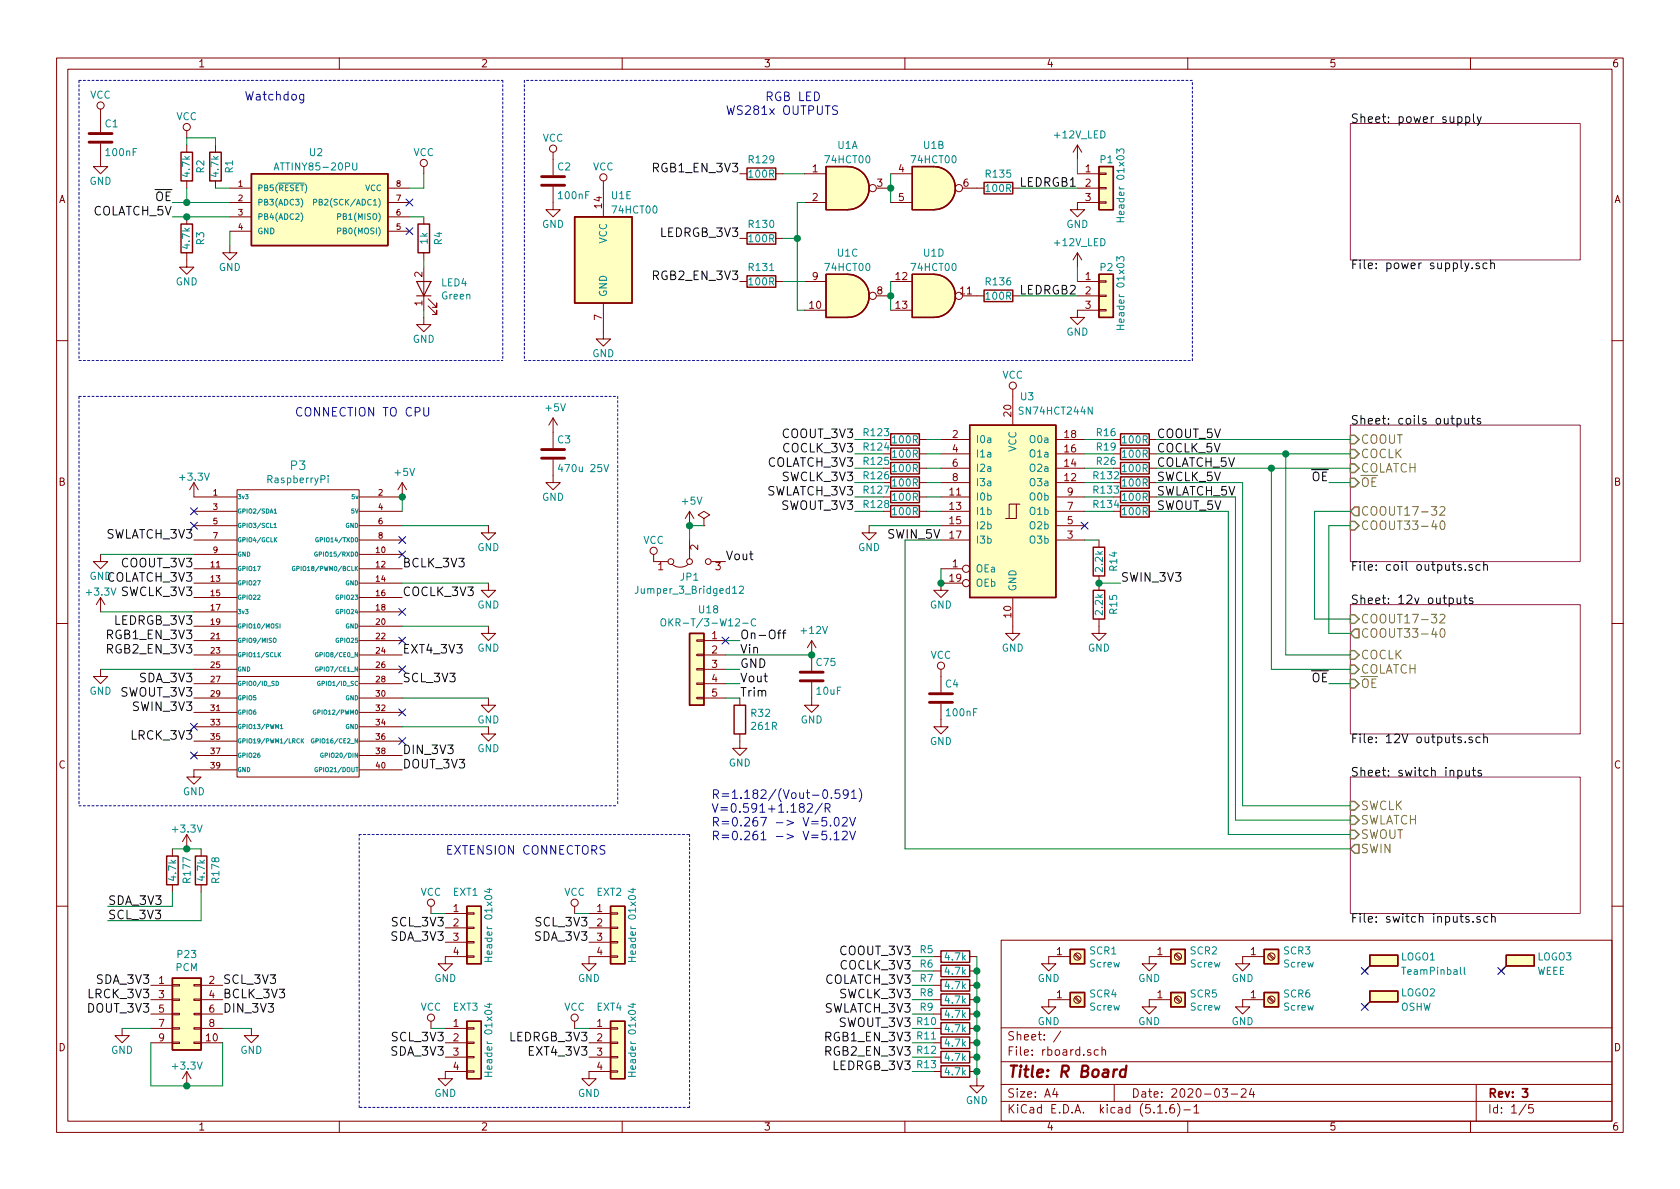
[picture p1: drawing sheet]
<svg xmlns="http://www.w3.org/2000/svg" width="297mm" height="210mm" viewBox="0 0 297 210" stroke-linecap="round" stroke-linejoin="round" font-family="sans-serif">
<defs><g id="words">
<text font-size="2.8" fill="#840000" x="178" y="190.5">Title: R Board</text>
<g font-size="2.1" fill="#0000c2">
<text x="43.2" y="17.8">Watchdog</text>
<text x="131.8" y="17.9">RGB LED</text>
<text x="128.3" y="20.3">WS281x OUTPUTS</text>
<text x="52.1" y="73.7">CONNECTION TO CPU</text>
<text x="125.7" y="141.3">R=1.182/(Vout-0.591)</text>
<text x="125.7" y="143.7">V=0.591+1.182/R</text>
<text x="125.7" y="146.1">R=0.267 -&gt; V=5.02V</text>
<text x="125.7" y="148.6">R=0.261 -&gt; V=5.12V</text>
<text x="78.7" y="151.1">EXTENSION CONNECTORS</text>
</g>
<g font-size="2.1">
<text x="238.8" y="21.7">Sheet: power supply</text>
<text x="27.4" y="35.6">OE</text>
<text x="115.8" y="30.5">RGB1_EN_3V3</text>
<text x="180.4" y="33">LEDRGB1</text>
<text x="16.3" y="38.1">COLATCH_5V</text>
<text x="116.9" y="41.9">LEDRGB_3V3</text>
<text x="238.8" y="47.6">File: power supply.sch</text>
<text x="115.8" y="49.5">RGB2_EN_3V3</text>
<text x="180.4" y="52.1">LEDRGB2</text>
<text x="138.5" y="77.5">COOUT_3V3</text>
<text x="204.5" y="77.5">COOUT_5V</text>
<text x="238.8" y="75.1">Sheet: coils outputs</text>
<text x="135.8" y="82.5">COLATCH_3V3</text>
<text x="138.6" y="80">COCLK_3V3</text>
<text x="204.5" y="82.5">COLATCH_5V</text>
<text x="204.5" y="80">COCLK_5V</text>
<text x="135.6" y="87.6">SWLATCH_3V3</text>
<text x="138.4" y="85.1">SWCLK_3V3</text>
<text x="204.5" y="87.6">SWLATCH_5V</text>
<text x="204.5" y="85.1">SWCLK_5V</text>
<text x="231.9" y="85.1">OE</text>
<text x="18.7" y="95.2">SWLATCH_3V3</text>
<text x="138.3" y="90.2">SWOUT_3V3</text>
<text x="157" y="95.2">SWIN_5V</text>
<text x="204.5" y="90.2">SWOUT_5V</text>
<text x="21.7" y="100.3">COOUT_3V3</text>
<text x="71.1" y="100.3">BCLK_3V3</text>
<text x="128.3" y="99.1">Vout</text>
<text x="238.8" y="100.9">File: coil outputs.sch</text>
<text x="18.9" y="102.9">COLATCH_3V3</text>
<text x="21.6" y="105.4">SWCLK_3V3</text>
<text x="71.1" y="105.4">COCLK_3V3</text>
<text x="198.1" y="102.9">SWIN_3V3</text>
<text x="238.8" y="106.8">Sheet: 12v outputs</text>
<text x="19.3" y="113">RGB1_EN_3V3</text>
<text x="20.4" y="110.5">LEDRGB_3V3</text>
<text x="130.8" y="113">On-Off</text>
<text x="19.3" y="115.6">RGB2_EN_3V3</text>
<text x="71.1" y="115.6">EXT4_3V3</text>
<text x="130.8" y="118.1">GND</text>
<text x="130.8" y="115.6">Vin</text>
<text x="21.4" y="123.2">SWOUT_3V3</text>
<text x="23.8" y="125.7">SWIN_3V3</text>
<text x="24.8" y="120.6">SDA_3V3</text>
<text x="71.1" y="120.6">SCL_3V3</text>
<text x="130.8" y="120.6">Vout</text>
<text x="130.8" y="123.2">Trim</text>
<text x="231.9" y="120.6">OE</text>
<text x="23.4" y="130.8">LRCK_3V3</text>
<text x="238.8" y="131.4">File: 12V outputs.sch</text>
<text x="71.1" y="133.3">DIN_3V3</text>
<text x="71.1" y="135.9">DOUT_3V3</text>
<text x="238.8" y="137.3">Sheet: switch inputs</text>
<text x="19" y="160">SDA_3V3</text>
<text x="19" y="162.6">SCL_3V3</text>
<text x="69.3" y="166.4">SDA_3V3</text>
<text x="69.5" y="163.8">SCL_3V3</text>
<text x="94.7" y="166.4">SDA_3V3</text>
<text x="94.9" y="163.8">SCL_3V3</text>
<text x="238.8" y="163.2">File: switch inputs.sch</text>
<text x="17.2" y="174">SDA_3V3</text>
<text x="39.4" y="174">SCL_3V3</text>
<text x="145.9" y="174">COLATCH_3V3</text>
<text x="148.7" y="168.9">COOUT_3V3</text>
<text x="148.8" y="171.4">COCLK_3V3</text>
<text x="15.7" y="179.1">DOUT_3V3</text>
<text x="15.8" y="176.5">LRCK_3V3</text>
<text x="39.4" y="179.1">DIN_3V3</text>
<text x="39.4" y="176.5">BCLK_3V3</text>
<text x="145.7" y="179.1">SWLATCH_3V3</text>
<text x="148.6" y="176.5">SWCLK_3V3</text>
<text x="69.5" y="184.1">SCL_3V3</text>
<text x="90.2" y="184.1">LEDRGB_3V3</text>
<text x="146.3" y="184.1">RGB1_EN_3V3</text>
<text x="148.4" y="181.6">SWOUT_3V3</text>
<text x="69.3" y="186.7">SDA_3V3</text>
<text x="93.9" y="186.7">EXT4_3V3</text>
<text x="146.3" y="186.7">RGB2_EN_3V3</text>
<text x="147.4" y="189.2">LEDRGB_3V3</text>
</g>
<text font-size="2.1" fill="#008484" x="51.4" y="83.1">P3</text>
<g font-size="2.1" fill="#848400">
<text x="240.5" y="83.6">COLATCH</text>
<text x="240.5" y="81">COCLK</text>
<text x="240.5" y="78.5">COOUT</text>
<text x="240.5" y="86.1">OE</text>
<text x="240.5" y="91.2">COOUT17-32</text>
<text x="240.5" y="93.7">COOUT33-40</text>
<text x="240.5" y="110.2">COOUT17-32</text>
<text x="240.5" y="112.8">COOUT33-40</text>
<text x="240.5" y="116.6">COCLK</text>
<text x="240.5" y="119.1">COLATCH</text>
<text x="240.5" y="121.7">OE</text>
<text x="240.5" y="143.3">SWCLK</text>
<text x="240.5" y="145.8">SWLATCH</text>
<text x="240.5" y="148.3">SWOUT</text>
<text x="240.5" y="150.9">SWIN</text>
</g>
<g font-size="2.1" fill="#840000">
<text x="178" y="184">Sheet: /</text>
<text x="178" y="186.7">File: rboard.sch</text>
<text x="178" y="196.9">KiCad E.D.A. kicad (5.1.6)-1</text>
<text x="178" y="194.1">Size: A4</text>
<text x="200" y="194.1">Date: 2020-03-24</text>
<text x="263" y="194.1">Rev: 3</text>
<text x="263" y="196.9">Id: 1/5</text>
</g>
<g font-size="1.8" fill="#840000">
<text x="35" y="11.9">1</text>
<text x="85" y="11.9">2</text>
<text x="135" y="11.9">3</text>
<text x="185" y="11.9">4</text>
<text x="235" y="11.9">5</text>
<text x="285" y="11.9">6</text>
<text x="10.4" y="35.9">A</text>
<text x="143.7" y="30.5">1</text>
<text x="143.7" y="35.6">2</text>
<text x="155.1" y="33">3</text>
<text x="158.9" y="30.5">4</text>
<text x="158.9" y="35.6">5</text>
<text x="170.3" y="33">6</text>
<text x="191.9" y="30.5">1</text>
<text x="191.9" y="33">2</text>
<text x="191.9" y="35.6">3</text>
<text x="285.4" y="35.9">A</text>
<text x="106.4" y="36.8" transform="rotate(-90 106.4 36.8)">14</text>
<text x="74.7" y="49" transform="rotate(-90 74.7 49)">2</text>
<text x="143.7" y="49.5">9</text>
<text x="155.1" y="52.1">8</text>
<text x="158.4" y="49.5">12</text>
<text x="169.8" y="52.1">11</text>
<text x="191.9" y="49.5">1</text>
<text x="191.9" y="52.1">2</text>
<text x="74.7" y="54.1" transform="rotate(-90 74.7 54.1)">1</text>
<text x="106.4" y="56.6" transform="rotate(-90 106.4 56.6)">7</text>
<text x="143.2" y="54.6">10</text>
<text x="158.4" y="54.6">13</text>
<text x="191.9" y="54.6">3</text>
<text x="168.4" y="77.5">2</text>
<text x="178.8" y="73.6" transform="rotate(-90 178.8 73.6)">20</text>
<text x="188.3" y="77.5">18</text>
<text x="168.4" y="80">4</text>
<text x="168.4" y="82.5">6</text>
<text x="188.3" y="82.5">14</text>
<text x="188.3" y="80">16</text>
<text x="10.4" y="85.9">B</text>
<text x="167.9" y="87.6">11</text>
<text x="168.4" y="85.1">8</text>
<text x="188.3" y="85.1">12</text>
<text x="188.7" y="87.6">9</text>
<text x="285.4" y="85.9">B</text>
<text x="167.9" y="90.2">13</text>
<text x="167.9" y="92.7">15</text>
<text x="167.9" y="95.2">17</text>
<text x="188.7" y="95.2">3</text>
<text x="188.7" y="92.7">5</text>
<text x="188.7" y="90.2">7</text>
<text x="116.4" y="100.8">1</text>
<text x="123.4" y="97.3" transform="rotate(-90 123.4 97.3)">2</text>
<text x="126.5" y="100.8">3</text>
<text x="168.4" y="100.3">1</text>
<text x="167.9" y="102.9">19</text>
<text x="125.9" y="113">1</text>
<text x="178.8" y="109.2" transform="rotate(-90 178.8 109.2)">10</text>
<text x="125.9" y="115.6">2</text>
<text x="125.9" y="118.1">3</text>
<text x="125.9" y="120.6">4</text>
<text x="125.9" y="123.2">5</text>
<text x="10.4" y="135.9">C</text>
<text x="285.4" y="135.9">C</text>
<text x="80.2" y="161.3">1</text>
<text x="105.6" y="161.3">1</text>
<text x="80.2" y="163.8">2</text>
<text x="80.2" y="166.4">3</text>
<text x="105.6" y="163.8">2</text>
<text x="105.6" y="166.4">3</text>
<text x="28.1" y="174">1</text>
<text x="37" y="174">2</text>
<text x="80.2" y="168.9">4</text>
<text x="105.6" y="168.9">4</text>
<text x="186.8" y="168.9">1</text>
<text x="204.6" y="168.9">1</text>
<text x="221.1" y="168.9">1</text>
<text x="28.1" y="176.5">3</text>
<text x="28.1" y="179.1">5</text>
<text x="37" y="176.5">4</text>
<text x="37" y="179.1">6</text>
<text x="186.8" y="176.5">1</text>
<text x="204.6" y="176.5">1</text>
<text x="221.1" y="176.5">1</text>
<text x="10.4" y="185.9">D</text>
<text x="28.1" y="181.6">7</text>
<text x="28.1" y="184.1">9</text>
<text x="36.5" y="184.1">10</text>
<text x="37" y="181.6">8</text>
<text x="80.2" y="181.6">1</text>
<text x="80.2" y="184.1">2</text>
<text x="105.6" y="181.6">1</text>
<text x="105.6" y="184.1">2</text>
<text x="285.4" y="185.9">D</text>
<text x="80.2" y="186.7">3</text>
<text x="80.2" y="189.2">4</text>
<text x="105.6" y="186.7">3</text>
<text x="105.6" y="189.2">4</text>
<text x="35" y="199.9">1</text>
<text x="85" y="199.9">2</text>
<text x="135" y="199.9">3</text>
<text x="185" y="199.9">4</text>
<text x="235" y="199.9">5</text>
<text x="285" y="199.9">6</text>
</g>
<g font-size="1.8" fill="#008484">
<text x="15.9" y="17.4">VCC</text>
<text x="18.6" y="22.5">C1</text>
<text x="31.2" y="21.3">VCC</text>
<text x="18.9" y="27.6">100nF</text>
<text x="54.8" y="27.6">U2</text>
<text x="73.1" y="27.6">VCC</text>
<text x="95.9" y="25.1">VCC</text>
<text x="132.5" y="28.9">R129</text>
<text x="146.1" y="28.9">74HCT00</text>
<text x="148.1" y="26.3">U1A</text>
<text x="161.3" y="28.9">74HCT00</text>
<text x="163.3" y="26.3">U1B</text>
<text x="186.5" y="24.5">+12V_LED</text>
<text x="194.6" y="28.9">P1</text>
<text x="15.8" y="32.7">GND</text>
<text x="33.6" y="31.2" transform="rotate(-90 33.6 31.2)">4.7k</text>
<text x="36.1" y="30.6" transform="rotate(-90 36.1 30.6)">R2</text>
<text x="38.7" y="31.2" transform="rotate(-90 38.7 31.2)">4.7k</text>
<text x="41.2" y="30.6" transform="rotate(-90 41.2 30.6)">R1</text>
<text x="49.2" y="30.1">ATTINY85-20PU</text>
<text x="98.6" y="30.1">C2</text>
<text x="98.9" y="35.2">100nF</text>
<text x="104.8" y="30.1">VCC</text>
<text x="108.2" y="35.2">U1E</text>
<text x="132.5" y="31.4">100R</text>
<text x="174.4" y="31.4">R135</text>
<text x="174.4" y="34">100R</text>
<text x="95.8" y="40.3">GND</text>
<text x="108.4" y="37.8">74HCT00</text>
<text x="132.5" y="40.3">R130</text>
<text x="188.5" y="40.3">GND</text>
<text x="198.8" y="38.5" transform="rotate(-90 198.8 38.5)">Header 01x03</text>
<text x="33.6" y="43.9" transform="rotate(-90 33.6 43.9)">4.7k</text>
<text x="36.1" y="43.3" transform="rotate(-90 36.1 43.3)">R3</text>
<text x="38.7" y="47.9">GND</text>
<text x="75.6" y="43.1" transform="rotate(-90 75.6 43.1)">1k</text>
<text x="78.2" y="43.3" transform="rotate(-90 78.2 43.3)">R4</text>
<text x="107.3" y="43.1" transform="rotate(-90 107.3 43.1)">VCC</text>
<text x="132.5" y="42.8">100R</text>
<text x="132.5" y="47.9">R131</text>
<text x="146.1" y="47.9">74HCT00</text>
<text x="148.1" y="45.4">U1C</text>
<text x="161.3" y="47.9">74HCT00</text>
<text x="163.3" y="45.4">U1D</text>
<text x="186.5" y="43.5">+12V_LED</text>
<text x="194.6" y="47.9">P2</text>
<text x="31.1" y="50.5">GND</text>
<text x="78.1" y="50.6">LED4</text>
<text x="78.2" y="53">Green</text>
<text x="107.3" y="52.6" transform="rotate(-90 107.3 52.6)">GND</text>
<text x="132.5" y="50.5">100R</text>
<text x="174.4" y="50.5">R136</text>
<text x="174.4" y="53">100R</text>
<text x="188.5" y="59.4">GND</text>
<text x="198.8" y="57.6" transform="rotate(-90 198.8 57.6)">Header 01x03</text>
<text x="73" y="60.6">GND</text>
<text x="104.7" y="63.2">GND</text>
<text x="177.2" y="67">VCC</text>
<text x="180.5" y="70.8">U3</text>
<text x="96.6" y="72.7">+5V</text>
<text x="152.8" y="77.1">R123</text>
<text x="180.5" y="73.3">SN74HCT244N</text>
<text x="194" y="77.1">R16</text>
<text x="98.6" y="78.4">C3</text>
<text x="99.3" y="83.5">470u 25V</text>
<text x="152.8" y="79.7">R124</text>
<text x="152.8" y="82.2">R125</text>
<text x="157.9" y="78.4">100R</text>
<text x="157.9" y="80.9">100R</text>
<text x="157.9" y="83.5">100R</text>
<text x="172.5" y="78.4">I0a</text>
<text x="172.5" y="80.9">I1a</text>
<text x="172.5" y="83.4">I2a</text>
<text x="179.7" y="79.9" transform="rotate(-90 179.7 79.9)">VCC</text>
<text x="182.3" y="83.4">O2a</text>
<text x="182.3" y="80.9">O1a</text>
<text x="182.3" y="78.4">O0a</text>
<text x="194" y="82.2">R26</text>
<text x="194" y="79.7">R19</text>
<text x="198.6" y="83.5">100R</text>
<text x="198.6" y="78.4">100R</text>
<text x="198.6" y="80.9">100R</text>
<text x="32" y="85">+3.3V</text>
<text x="47.5" y="85.4">RaspberryPi</text>
<text x="69.9" y="84.2">+5V</text>
<text x="95.8" y="88.6">GND</text>
<text x="120.7" y="89.2">+5V</text>
<text x="152.8" y="84.8">R126</text>
<text x="152.8" y="87.3">R127</text>
<text x="152.8" y="89.8">R128</text>
<text x="157.9" y="86">100R</text>
<text x="157.9" y="88.6">100R</text>
<text x="172.5" y="88.5">I0b</text>
<text x="172.5" y="86">I3a</text>
<text x="182.2" y="88.5">O0b</text>
<text x="182.3" y="86">O3a</text>
<text x="193.5" y="84.8">R132</text>
<text x="193.5" y="87.3">R133</text>
<text x="193.5" y="89.8">R134</text>
<text x="198.6" y="86">100R</text>
<text x="198.6" y="88.6">100R</text>
<text x="157.9" y="91.1">100R</text>
<text x="172.5" y="91.1">I1b</text>
<text x="172.5" y="93.6">I2b</text>
<text x="182.2" y="93.6">O2b</text>
<text x="182.2" y="91.1">O1b</text>
<text x="198.6" y="91.1">100R</text>
<text x="84.4" y="97.5">GND</text>
<text x="113.7" y="96.2">VCC</text>
<text x="151.7" y="97.5">GND</text>
<text x="172.5" y="101.2">OEa</text>
<text x="172.5" y="96.1">I3b</text>
<text x="182.2" y="96.1">O3b</text>
<text x="195" y="101" transform="rotate(-90 195 101)">2.2k</text>
<text x="197.5" y="100.9" transform="rotate(-90 197.5 100.9)">R14</text>
<text x="15.4" y="105.3">+3.3V</text>
<text x="84.4" y="107.6">GND</text>
<text x="112.9" y="105">Jumper_3_Bridged12</text>
<text x="120.3" y="102.7">JP1</text>
<text x="164.4" y="107.6">GND</text>
<text x="172.5" y="103.8">OEb</text>
<text x="179.7" y="104.6" transform="rotate(-90 179.7 104.6)">GND</text>
<text x="118.7" y="110.8">OKR-T/3-W12-C</text>
<text x="123.6" y="108.5">U18</text>
<text x="141.8" y="112.1">+12V</text>
<text x="195" y="108.7" transform="rotate(-90 195 108.7)">2.2k</text>
<text x="197.5" y="108.5" transform="rotate(-90 197.5 108.5)">R15</text>
<text x="84.4" y="115.2">GND</text>
<text x="144.4" y="117.8">C75</text>
<text x="164.5" y="116.5">VCC</text>
<text x="177.1" y="115.2">GND</text>
<text x="192.4" y="115.2">GND</text>
<text x="15.8" y="122.9">GND</text>
<text x="144.5" y="122.9">10uF</text>
<text x="167.2" y="121.6">C4</text>
<text x="84.4" y="127.9">GND</text>
<text x="132.9" y="126.8">R32</text>
<text x="133" y="129.1">261R</text>
<text x="141.6" y="127.9">GND</text>
<text x="164.4" y="131.7">GND</text>
<text x="167.5" y="126.7">100nF</text>
<text x="84.4" y="133">GND</text>
<text x="128.9" y="135.6">GND</text>
<text x="32.3" y="140.6">GND</text>
<text x="30.7" y="147.2">+3.3V</text>
<text x="31.2" y="155.6" transform="rotate(-90 31.2 155.6)">4.7k</text>
<text x="36.2" y="155.6" transform="rotate(-90 36.2 155.6)">4.7k</text>
<text x="33.7" y="156" transform="rotate(-90 33.7 156)">R177</text>
<text x="38.8" y="156" transform="rotate(-90 38.8 156)">R178</text>
<text x="74.3" y="158.4">VCC</text>
<text x="80.1" y="158.4">EXT1</text>
<text x="99.7" y="158.4">VCC</text>
<text x="105.5" y="158.4">EXT2</text>
<text x="31.1" y="171.7">PCM</text>
<text x="31.4" y="169.4">P23</text>
<text x="76.8" y="173.7">GND</text>
<text x="87" y="169.3" transform="rotate(-90 87 169.3)">Header 01x04</text>
<text x="102.2" y="173.7">GND</text>
<text x="112.4" y="169.3" transform="rotate(-90 112.4 169.3)">Header 01x04</text>
<text x="162.7" y="173.7">R7</text>
<text x="162.7" y="171.1">R6</text>
<text x="162.7" y="168.6">R5</text>
<text x="167.2" y="172.4">4.7k</text>
<text x="167.2" y="169.8">4.7k</text>
<text x="183.5" y="173.7">GND</text>
<text x="192.7" y="168.8">SCR1</text>
<text x="192.8" y="171.1">Screw</text>
<text x="201.2" y="173.7">GND</text>
<text x="210.5" y="168.8">SCR2</text>
<text x="210.5" y="171.1">Screw</text>
<text x="217.8" y="173.7">GND</text>
<text x="227" y="168.8">SCR3</text>
<text x="227.1" y="171.1">Screw</text>
<text x="247.7" y="169.8">LOGO1</text>
<text x="248.3" y="172.4">TeamPinball</text>
<text x="271.7" y="172.4">WEEE</text>
<text x="271.8" y="169.8">LOGO3</text>
<text x="74.3" y="178.7">VCC</text>
<text x="80.1" y="178.7">EXT3</text>
<text x="99.7" y="178.7">VCC</text>
<text x="105.5" y="178.7">EXT4</text>
<text x="162.7" y="176.2">R8</text>
<text x="162.7" y="178.7">R9</text>
<text x="167.2" y="177.5">4.7k</text>
<text x="167.2" y="174.9">4.7k</text>
<text x="192.7" y="176.4">SCR4</text>
<text x="192.8" y="178.7">Screw</text>
<text x="210.5" y="176.4">SCR5</text>
<text x="210.5" y="178.7">Screw</text>
<text x="227" y="176.4">SCR6</text>
<text x="227.1" y="178.7">Screw</text>
<text x="247.6" y="178.7">OSHW</text>
<text x="247.7" y="176.2">LOGO2</text>
<text x="162.2" y="181.3">R10</text>
<text x="162.2" y="183.8">R11</text>
<text x="167.2" y="182.5">4.7k</text>
<text x="167.2" y="185.1">4.7k</text>
<text x="167.2" y="180">4.7k</text>
<text x="183.5" y="181.3">GND</text>
<text x="201.2" y="181.3">GND</text>
<text x="217.8" y="181.3">GND</text>
<text x="19.6" y="186.4">GND</text>
<text x="30.7" y="189.1">+3.3V</text>
<text x="42.5" y="186.4">GND</text>
<text x="87" y="189.6" transform="rotate(-90 87 189.6)">Header 01x04</text>
<text x="112.4" y="189.6" transform="rotate(-90 112.4 189.6)">Header 01x04</text>
<text x="162.2" y="186.4">R12</text>
<text x="162.2" y="188.9">R13</text>
<text x="167.2" y="187.6">4.7k</text>
<text x="167.2" y="190.2">4.7k</text>
<text x="76.8" y="194">GND</text>
<text x="102.2" y="194">GND</text>
<text x="170.8" y="195.2">GND</text>
</g>
<text font-size="1.8" x="15.8" y="102.5">GND</text>
<g font-size="1.4" fill="#840000">
<text x="42.2" y="33">1</text>
<text x="42.2" y="35.6">2</text>
<text x="70.1" y="35.6">7</text>
<text x="70.1" y="33">8</text>
<text x="42.2" y="38.1">3</text>
<text x="42.2" y="40.6">4</text>
<text x="70.1" y="40.6">5</text>
<text x="70.1" y="38.1">6</text>
<text x="37.7" y="87.6">1</text>
<text x="66.9" y="87.6">2</text>
<text x="37.7" y="90.2">3</text>
<text x="37.7" y="92.7">5</text>
<text x="37.7" y="95.2">7</text>
<text x="66.9" y="90.2">4</text>
<text x="66.9" y="92.7">6</text>
<text x="66.9" y="95.2">8</text>
<text x="37.3" y="100.3">11</text>
<text x="37.7" y="97.8">9</text>
<text x="66.5" y="97.8">10</text>
<text x="66.5" y="100.3">12</text>
<text x="37.3" y="102.9">13</text>
<text x="37.3" y="105.4">15</text>
<text x="37.3" y="107.9">17</text>
<text x="66.5" y="102.9">14</text>
<text x="66.5" y="105.4">16</text>
<text x="66.5" y="107.9">18</text>
<text x="37.3" y="113">21</text>
<text x="37.3" y="110.5">19</text>
<text x="66.5" y="110.5">20</text>
<text x="66.5" y="113">22</text>
<text x="37.3" y="115.6">23</text>
<text x="37.3" y="118.1">25</text>
<text x="66.5" y="115.6">24</text>
<text x="66.5" y="118.1">26</text>
<text x="37.3" y="125.7">31</text>
<text x="37.3" y="120.6">27</text>
<text x="37.3" y="123.2">29</text>
<text x="66.5" y="123.2">30</text>
<text x="66.5" y="125.7">32</text>
<text x="66.5" y="120.6">28</text>
<text x="37.3" y="128.3">33</text>
<text x="37.3" y="130.8">35</text>
<text x="66.5" y="128.3">34</text>
<text x="66.5" y="130.8">36</text>
<text x="37.3" y="133.3">37</text>
<text x="37.3" y="135.9">39</text>
<text x="66.5" y="135.9">40</text>
<text x="66.5" y="133.3">38</text>
</g>
<g font-size="1.4" fill="#008484">
<text x="45.5" y="33.8">PB5(RESET)</text>
<text x="64.6" y="33.8">VCC</text>
<text x="45.5" y="36.3">PB3(ADC3)</text>
<text x="45.5" y="38.9">PB4(ADC2)</text>
<text x="45.5" y="41.4">GND</text>
<text x="56.6" y="36.3">PB2(SCK/ADC1)</text>
<text x="60.2" y="41.4">PB0(MOSI)</text>
<text x="60.2" y="38.9">PB1(MISO)</text>
</g>
<g font-size="1.1" fill="#008484">
<text x="41.9" y="88.3">3v3</text>
<text x="62.3" y="88.3">5v</text>
<text x="41.9" y="90.8">GPIO2/SDA1</text>
<text x="41.9" y="93.3">GPIO3/SCL1</text>
<text x="41.9" y="95.9">GPIO4/GCLK</text>
<text x="56.6" y="95.9">GPIO14/TXD0</text>
<text x="61.1" y="93.3">GND</text>
<text x="62.2" y="90.8">5V</text>
<text x="41.9" y="98.4">GND</text>
<text x="41.9" y="101">GPIO17</text>
<text x="52.9" y="101">GPIO18/PWM0/BCLK</text>
<text x="56.5" y="98.4">GPIO15/RXD0</text>
<text x="41.9" y="103.5">GPIO27</text>
<text x="41.9" y="106">GPIO22</text>
<text x="59.6" y="106">GPIO23</text>
<text x="61.1" y="103.5">GND</text>
<text x="41.9" y="113.7">GPIO9/MISO</text>
<text x="41.9" y="108.6">3v3</text>
<text x="41.9" y="111.1">GPIO10/MOSI</text>
<text x="59.6" y="113.7">GPIO25</text>
<text x="59.6" y="108.6">GPIO24</text>
<text x="61.1" y="111.1">GND</text>
<text x="41.9" y="116.2">GPIO11/SCLK</text>
<text x="41.9" y="118.7">GND</text>
<text x="56.5" y="116.2">GPIO8/CE0_N</text>
<text x="56.5" y="118.7">GPIO7/CE1_N</text>
<text x="41.9" y="121.3">GPIO0/ID_SD</text>
<text x="41.9" y="123.8">GPIO5</text>
<text x="56.8" y="121.3">GPIO1/ID_SC</text>
<text x="61.1" y="123.8">GND</text>
<text x="41.9" y="126.4">GPIO6</text>
<text x="41.9" y="128.9">GPIO13/PWM1</text>
<text x="41.9" y="131.4">GPIO19/PWM1/LRCK</text>
<text x="55.9" y="131.4">GPIO16/CE2_N</text>
<text x="56.2" y="126.4">GPIO12/PWM0</text>
<text x="61.1" y="128.9">GND</text>
<text x="41.9" y="134">GPIO26</text>
<text x="41.9" y="136.5">GND</text>
<text x="56.3" y="136.5">GPIO21/DOUT</text>
<text x="57.5" y="134">GPIO20/DIN</text>
</g>
</g></defs>
<g fill="none" stroke="#840000" stroke-width=".18">
<path d="M10 10.3h277v189.9h-277zM12 12.2h273v186.1h-273zM17.8 19.3v4.1M60 10.3v1.9M110 10.3v1.9M160 10.3v1.9M210 10.3v1.9M260 10.3v1.9M17.8 25.4v4.1h1.2l-1.2 1.2-1.3-1.2h1.3M33 23.1v1.3M33 25.6v1.3M33 32v1.3"/>
<path d="M33 38.3v1.3M38.1 25.6v1.3M38.1 32v1.3M40.6 33.3h3.8M40.6 35.8h3.8M40.6 38.3h3.8M68.6 33.3h3.8M68.6 35.8h3.8M68.6 38.3h3.8M74.9 29.5v1.2M74.9 38.3v1.3M97.8 33v4.1h1.3l-1.3 1.2-1.3-1.2h1.3"/>
<path d="M97.8 26.9v4.1M106.7 32v6.3M130.8 30.7h1.3M137.2 30.7h1.2M142.2 35.8h3.8M142.2 30.7h3.8M154.9 33.3h2.6M157.5 35.8h3.8M157.5 30.7h3.8M170.2 33.3h3.8M179.1 33.3h1.2M190.5 33.3h3.8"/>
<path d="M190.5 25.6v2.6M190.5 30.7h3.8M190.5 25.6l-.8 1.3M190.5 25.6l.8 1.3M194.3 35.7h1.3v.2h-1.3zM194.3 33.1h1.3v.3h-1.3zM194.3 30.6h1.3v.3h-1.3zM194.3 35.8h-3.8v1.3h1.3l-1.3 1.2-1.3-1.2h1.3M33 44.7v2.5h1.3l-1.3 1.3-1.3-1.3h1.3M40.6 43.4v1.3h1.3l-1.3 1.3-1.2-1.3h1.2M40.6 40.9h3.8M68.6 40.9h3.8"/>
<path d="M74.9 56.1v1.3h1.3l-1.3 1.3-1.2-1.3h1.2M74.9 44.7v1.3M74.9 47.2v7.7M75.7 54.1l1.5 1.5v-.7v.7h-.7M75.7 52.8l1.5 1.6v-.8v.8h-.7M106.7 53.6v6.3h1.2l-1.2 1.3-1.3-1.3h1.3M130.8 49.8h1.3M130.8 42.2h1.3M137.2 49.8h1.2M137.2 42.2h1.2M142.2 54.9h3.8M142.2 49.8h3.8"/>
<path d="M154.9 52.3h2.6M157.5 54.9h3.8M157.5 49.8h3.8M170.2 52.3h3.8M179.1 52.3h1.2M190.5 44.7l-.8 1.3M190.5 44.7v2.5M190.5 44.7l.8 1.3M190.5 52.3h3.8M190.5 49.8h3.8M194.3 54.7h1.3v.3h-1.3zM194.3 52.2h1.3v.2h-1.3z"/>
<path d="M194.3 49.7h1.3v.2h-1.3zM194.3 54.9h-3.8v1.2h1.3l-1.3 1.3-1.3-1.3h1.3M10 60.2h2M97.8 73.9l-.8 1.3M97.8 73.9v5.3M97.8 73.9l.8 1.3M162.6 77.7h1.2M166.4 77.7h5M179.1 68.8v6.4M186.7 77.7h5.1M196.8 77.7h1.3M203.2 77.7h1.3"/>
<path d="M285 60.2h2M17.8 98v1.3h1.2l-1.2 1.3-1.3-1.3h1.3M34.3 85.3v2.6h7.6M34.3 90.4h7.6M34.3 93h7.6M34.3 95.5h7.6M34.3 98h7.6M34.3 85.3l-.8 1.3M34.3 85.3l.8 1.3M41.9 86.6h21.6v50.8h-21.6zM63.5 90.4h7.6M63.5 93h7.6"/>
<path d="M63.5 95.5h7.6M63.5 98h7.6M71.1 85.3l-.7 1.3M71.1 85.3v2.6h-7.6M71.1 85.3l.8 1.3M86.4 93v1.2h1.2l-1.2 1.3-1.3-1.3h1.3M97.8 81.3v4h1.3l-1.3 1.3-1.3-1.3h1.3M115.6 98v1.3h2.5M118.9 99.8a2.26 2.26 0 0 0 2.8 0M121.9 90.4l-.7 1.3M121.9 90.4v2.6M121.9 95.5v3.3"/>
<path d="M121.9 90.4l.8 1.3M124.5 91.7l1-.6-1-.7-1.1 .7 1.1 .6v1.3M124.5 93h.1M125.7 99.3h2.6M153.7 93v1.2h1.2l-1.2 1.3-1.3-1.3h1.3M162.6 85.3h1.2M162.6 87.9h1.2M162.6 90.4h1.2M162.6 82.8h1.2M162.6 80.3h1.2M166.4 85.3h5M166.4 87.9h5"/>
<path d="M166.4 90.4h5M166.4 82.8h5M166.4 93h5M166.4 80.3h5M166.4 95.5h5M179.7 89.1h-1.3v2.6M180.3 89.1h-.6v2.6h-1.9M186.7 85.3h5.1M186.7 87.9h5.1M186.7 90.4h5.1M186.7 82.8h5.1M186.7 93h5.1"/>
<path d="M186.7 80.3h5.1M186.7 95.5h5.1M194.3 95.5v1.3M196.8 82.8h1.3M196.8 80.3h1.3M203.2 85.3h1.3M203.2 87.9h1.3M203.2 90.4h1.3M203.2 82.8h1.3M203.2 80.3h1.3M10 110.3h2M17.8 118.4v1.2h1.2l-1.2 1.3-1.3-1.3h1.3"/>
<path d="M17.8 105.7v2.5M17.8 105.7l-.8 1.2M17.8 105.7l.7 1.2M34.3 100.6h7.6M34.3 103.1h7.6M34.3 110.7h7.6M34.3 113.3h7.6M34.3 115.8h7.6M34.3 105.7h7.6M34.3 118.4h7.6M34.3 108.2h7.6M41.9 119.6h21.6"/>
<path d="M63.5 100.6h7.6M63.5 103.1h7.6M63.5 110.7h7.6M63.5 113.3h7.6M63.5 115.8h7.6M63.5 105.7h7.6M63.5 118.4h7.6M63.5 108.2h7.6M86.4 103.1v1.3h1.2l-1.2 1.3-1.3-1.3h1.3M86.4 110.7v1.3h1.2l-1.2 1.3-1.3-1.3h1.3M123.2 118.2h1.3v.3h-1.3zM123.2 115.7h1.3v.2h-1.3z"/>
<path d="M123.2 113.2h1.3v.2h-1.3zM124.5 113.3h3.8M124.5 115.8h3.8M124.5 118.4h3.8M143.5 113.3v5.3M143.5 113.3l-.8 1.2M143.5 113.3l.8 1.2M166.4 100.6h3.8M166.4 118.4v4M170.2 103.1h-3.8v1.3h1.2l-1.2 1.3-1.3-1.3h1.3M179.1 105.7v6.3h1.2l-1.2 1.3-1.3-1.3h1.3M194.3 109.5v2.5h1.3l-1.3 1.3-1.3-1.3h1.3"/>
<path d="M194.3 101.8v2.6M285 110.3h2M34.3 123.4h7.6M34.3 126h7.6M34.3 128.5h7.6M34.3 131.1h7.6M34.3 120.9h7.6M34.3 133.6h7.6M41.9 136.1h-7.6v1.3h1.3l-1.3 1.3-1.3-1.3h1.3M63.5 123.4h7.6M63.5 136.1h7.6M63.5 126h7.6"/>
<path d="M63.5 128.5h7.6M63.5 131.1h7.6M63.5 120.9h7.6M63.5 133.6h7.6M86.4 123.4v1.3h1.2l-1.2 1.3-1.3-1.3h1.3M86.4 128.5v1.3h1.2l-1.2 1.3-1.3-1.3h1.3M123.2 123.3h1.3v.3h-1.3zM123.2 120.8h1.3v.2h-1.3zM124.5 123.4h3.8M124.5 120.9h3.8M130.8 129.8v2.5h1.3l-1.3 1.3-1.3-1.3h1.3M130.8 123.4v1.3"/>
<path d="M143.5 120.6v4.1h1.3l-1.3 1.3-1.3-1.3h1.3M166.4 124.5v4h1.2l-1.2 1.3-1.3-1.3h1.3M30.5 150.1v1.3M30.5 156.5v1.2M33 147.6v2.5M33 147.6l-.7 1.2M33 147.6l.8 1.2M35.6 150.1v1.3M35.6 156.5v1.2M10 160.2h2M26.7 176.8h3.8M26.7 174.2h3.8"/>
<path d="M26.7 179.3h3.8M30.5 179.2h1.2v.2h-1.2zM30.5 176.7h1.2v.2h-1.2zM30.5 174.1h1.2v.3h-1.2zM34.3 179.2h1.3v.2h-1.3zM34.3 176.7h1.3v.2h-1.3zM34.3 174.1h1.3v.3h-1.3zM35.6 176.8h3.8M35.6 174.2h3.8M35.6 179.3h3.8M76.2 160.3v1.2M78.7 161.5h3.8"/>
<path d="M78.7 164.1h3.8M78.7 166.6h3.8M82.5 169h1.3v.3h-1.3zM82.5 166.5h1.3v.2h-1.3zM82.5 164h1.3v.2h-1.3zM82.5 161.4h1.3v.3h-1.3zM82.5 169.2h-3.8v1.2h1.3l-1.3 1.3-1.2-1.3h1.2M101.6 160.3v1.2M104.1 161.5h3.8M104.1 164.1h3.8M104.1 166.6h3.8M107.9 169h1.3v.3h-1.3z"/>
<path d="M107.9 166.5h1.3v.2h-1.3zM107.9 164h1.3v.2h-1.3zM107.9 161.4h1.3v.3h-1.3zM107.9 169.2h-3.8v1.2h1.3l-1.3 1.3-1.2-1.3h1.2M165.1 169.2h1.3M165.1 176.8h1.3M165.1 174.2h1.3M165.1 179.3h1.3M165.1 171.7h1.3M171.4 169.2h1.3M171.4 176.8h1.3M171.4 174.2h1.3"/>
<path d="M171.4 179.3h1.3M171.4 171.7h1.3M177 166.3h108v32h-108zM189.2 169.2h-3.8v1.2h1.3l-1.3 1.3-1.3-1.3h1.3M189.2 176.8h-3.8v1.2h1.3l-1.3 1.3-1.3-1.3h1.3M190 176.4l.8 .9M190 168.8l.8 .9M190.1 176.3l.9 .8M190.1 168.7l.9 .8M207 169.2h-3.8v1.2h1.3l-1.3 1.3-1.3-1.3h1.3M207 176.8h-3.8v1.2h1.3l-1.3 1.3-1.3-1.3h1.3M207.7 168.8l.9 .9"/>
<path d="M207.7 176.4l.9 .9M207.9 168.7l.9 .8M207.9 176.3l.9 .8M223.5 169.2h-3.8v1.2h1.3l-1.3 1.3-1.3-1.3h1.3M223.5 176.8h-3.8v1.2h1.3l-1.3 1.3-1.3-1.3h1.3M224.3 168.8l.8 .9M224.3 176.4l.8 .9M224.4 168.7l.9 .8M224.4 176.3l.9 .8M241.3 171.7h.1M241.3 178h.1M265.4 171.7h.1"/>
<path d="M285 160.2h2M21.6 181.9v1.2h1.3l-1.3 1.3-1.3-1.3h1.3M26.7 181.9h3.8M26.7 184.4h3.8M30.5 184.3h1.2v.2h-1.2zM30.5 181.7h1.2v.3h-1.2zM33 189.5v2.5M33 189.5l-.7 1.2M33 189.5l.8 1.2M34.3 184.3h1.3v.2h-1.3zM34.3 181.7h1.3v.3h-1.3zM35.6 181.9h3.8"/>
<path d="M35.6 184.4h3.8M44.4 181.9v1.2h1.3l-1.3 1.3-1.2-1.3h1.2M60 198.3v1.9M76.2 180.6v1.3M78.7 181.9h3.8M78.7 184.4h3.8M78.7 186.9h3.8M82.5 189.4h1.3v.2h-1.3zM82.5 186.8h1.3v.3h-1.3zM82.5 184.3h1.3v.2h-1.3zM82.5 181.7h1.3v.3h-1.3zM82.5 189.5h-3.8v1.2h1.3l-1.3 1.3-1.2-1.3h1.2"/>
<path d="M101.6 180.6v1.3M104.1 181.9h3.8M104.1 184.4h3.8M104.1 186.9h3.8M107.9 189.4h1.3v.2h-1.3zM107.9 186.8h1.3v.3h-1.3zM107.9 184.3h1.3v.2h-1.3zM107.9 181.7h1.3v.3h-1.3zM107.9 189.5h-3.8v1.2h1.3l-1.3 1.3-1.2-1.3h1.2M110 198.3v1.9M160 198.3v1.9M165.1 181.9h1.3"/>
<path d="M165.1 184.4h1.3M165.1 186.9h1.3M165.1 189.5h1.3M171.4 181.9h1.3M171.4 184.4h1.3M171.4 186.9h1.3M171.4 189.5h1.3M172.7 190.7v1.3h1.3l-1.3 1.3-1.3-1.3h1.3M177 194.8h108M177 191.8h108M177 187.8h108M177 181.8h108"/>
<path d="M186.5 192.5l-.4 1h1M186.8 193v1M187.6 182.3l-1.3 2M194.2 185.7l-.4-.1-.3 .3v.6l.3 .1 .4-.1M194.8 185.7l.2-.1 .4 .1 .1 .9M194.8 185.1v1.5M197 191.8v3M204.7 196.8h.8M206.2 196.7v.1M207.5 195.3a.59 .59 0 0 0-.7 .7v.5l.2 .2 .4 .1 .2-.1 .1-.5-.2-.2-.4-.1-.3 .3M208.2 195.1a1.71 1.71 0 0 1 0 2.3M209.3 196.3h1.2"/>
<path d="M210 198.3v1.9M211.1 195.8l.4-.5v1.5M211.1 196.8h.9M216.1 192.5h.9l-.4 .6 .4 .1v.7l-.2 .1-.7-.1M217.7 193.5h1.1M219.5 192.7l.2-.2h.3l.3 .2v.3v.2l-.9 .8h.9M221.3 192.5l-.4 1h.9M221.6 193v1M260 198.3v1.9M261 191.8v6.5M269.8 195.2l-1.2 2M271 195.3h-.7v.7l.2-.1 .5 .1 .1 .2-.1 .5-.2 .1-.5-.1"/>
<circle cx="17.8" cy="18.7" r=".63"/>
<circle cx="33" cy="22.5" r=".63"/>
<circle cx="74.9" cy="28.8" r=".63"/>
<circle cx="97.8" cy="26.3" r=".63"/>
<circle cx="106.7" cy="31.4" r=".63"/>
<circle cx="154.3" cy="33.3" r=".63"/>
<circle cx="169.5" cy="33.3" r=".63"/>
<circle cx="154.3" cy="52.3" r=".63"/>
<circle cx="169.5" cy="52.3" r=".63"/>
<circle cx="179.1" cy="68.2" r=".63"/>
<circle cx="115.6" cy="97.4" r=".63"/>
<circle cx="118.6" cy="99.3" r=".51"/>
<circle cx="121.9" cy="99.3" r=".51"/>
<circle cx="125.2" cy="99.3" r=".51"/>
<circle cx="166.4" cy="117.7" r=".63"/>
<circle cx="170.8" cy="100.6" r=".63"/>
<circle cx="170.8" cy="103.1" r=".63"/>
<circle cx="76.2" cy="159.6" r=".63"/>
<circle cx="101.6" cy="159.6" r=".63"/>
<circle cx="76.2" cy="180" r=".63"/>
<circle cx="101.6" cy="180" r=".63"/>
<circle cx="190.5" cy="169.2" r=".63"/>
<circle cx="190.5" cy="176.8" r=".63"/>
<circle cx="208.3" cy="169.2" r=".63"/>
<circle cx="208.3" cy="176.8" r=".63"/>
<circle cx="224.8" cy="169.2" r=".63"/>
<circle cx="224.8" cy="176.8" r=".63"/>
</g>
<path d="M269.2 192.5h.9l-.5 .6 .4 .1v.7l-.2 .1-.6-.1" fill="none" stroke="#840000" stroke-width=".3"/>
<path d="M199.1 189.2a.68 .68 0 0 0-1 .3l-.1 .6 .1 .2 .2 .1 .6-.1M199.2 188.4l-.3 2" fill="none" stroke="#840000" stroke-width=".41"/>
<path d="M238.8 21.8h40.6v24.2h-40.6zM238.8 75.2h40.6v24.1h-40.6zM238.8 106.9h40.6v22.9h-40.6zM238.8 137.4h40.6v24.1h-40.6z" fill="none" stroke="#840084" stroke-width=".18"/>
<g fill="none" stroke="#000" stroke-width=".18">
<path d="M259.2 20.7l.4-.1 .3 .3v.5l-.2 .2h-.5M259.2 20.6v1.6M260.5 20.1v1.3l.2 .3M261.2 20.6l.3 1.1M261.9 20.6l-.5 1.4-.2 .2M260.3 47.4v.1M261.5 46.6a.37 .37 0 0 0-.5 .1v.2l.6 .3-.2 .3-.4-.1M262.9 46.6l-.4-.1-.2 .1v.8a.48 .48 0 0 0 .6 0M263.6 46.6l.2-.1 .4 .1v.9M263.6 46v1.5M257.6 74.1l.5-.1 .2 .3v.4l-.1 .2h-.6M259 74l.1 .9 .3 .1 .3-.2"/>
<path d="M259.7 74v1M260.2 74h.5M260.4 73.5v1.3l.3 .2M261.7 74.1l-.3-.1-.2 .2v.2l.5 .2v.3h-.5M260.3 99.9l-.4-.1-.2 .2 .1 .3 .5 .1v.4h-.6M261.7 99.9l-.5-.1-.2 .3v.5l.1 .2h.6M262.3 100l.1-.1a.37 .37 0 0 1 .6 .1v.9M262.3 99.3v1.6M137.5 111.9h.5M138 111.4l-.3 .2v1.3M138.4 111.9h.5M138.9 111.4l-.3 .2v1.3"/>
<path d="M257.6 105.7l.1 1 .4 .1 .2-.2M258.3 105.7v1.1M258.8 105.7h.6M259 105.2v1.3l.4 .3M259.1 100.7v.2M260.4 105.8a.37 .37 0 0 0-.6 .1l.1 .3 .6 .2-.3 .4-.4-.1M257.8 136.3l.4-.1 .2 .1v.8a.48 .48 0 0 1-.6 .1M259.2 136.2v1h.4l.2-.1M259.8 136.2v1M260.3 130.4l-.4-.1-.2 .2 .1 .3 .5 .1v.4h-.6M260.3 136.2h.6M260.5 135.7v1.3l.4 .2"/>
<path d="M261.7 130.4l-.5-.1-.2 .3v.4l.1 .3h.6M261.9 136.3a.37 .37 0 0 0-.6 .1l.1 .2 .6 .3-.3 .3h-.4M262.3 130.4h.1a.37 .37 0 0 1 .6 .1v.8M262.3 129.8v1.5M260.5 162.9v.2M261.7 162.1h-.4l-.2 .2 .1 .2 .5 .2v.3h-.6M263.1 162.1h-.5l-.2 .1v.7a.48 .48 0 0 0 .7 .1M263.7 162.2l.2-.1h.4l.1 1M263.7 161.6v1.5"/>
</g>
<g fill="none" stroke="#848400" stroke-width=".25">
<path d="M238.8 79.5h.7l.8 .8-.8 .7h-.7zM238.8 77h.7l.8 .7-.8 .8h-.7zM238.8 82h.7l.8 .8-.8 .8h-.7zM238.8 84.6h.7l.8 .7-.8 .8h-.7zM238.8 92.2h.7l.8 .8-.8 .7h-.7zM239.5 89.7h.8v1.5h-.8l-.7-.8zM238.8 108.7h.7l.8 .8-.8 .7h-.7zM238.8 115.1h.7l.8 .7-.8 .8h-.7zM238.8 117.6h.7l.8 .8-.8 .7h-.7zM239.5 111.2h.8v1.6h-.8l-.7-.8zM238.8 120.1h.7l.8 .8-.8 .8h-.7zM238.8 141.7h.7l.8 .8-.8 .8h-.7z"/>
<path d="M238.8 144.3h.7l.8 .7-.8 .8h-.7zM238.8 146.8h.7l.8 .8-.8 .7h-.7zM239.5 149.3h.8v1.6h-.8l-.7-.8z"/>
</g>
<path d="M254.6 89.7l.6-.1 .2 .1 .1 .3-1 1.1h1M254.8 92.2l.3-.1a.97 .97 0 0 1 0 1.5 .84 .84 0 0 1-.3-1.4zM254.6 108.8l.6-.2 .2 .2 .1 .3-1 1.1h1M254.8 111.3l.3-.1a.97 .97 0 0 1 0 1.5 .84 .84 0 0 1-.3-1.4z" fill="none" stroke="#848400" stroke-width=".18"/>
<g fill="#ffffc2" stroke="#ffffc2" stroke-width=".18">
<path d="M207 167.9h2.5v2.5h-2.5z"/>
<path d="M223.5 167.9h2.6v2.5h-2.6z"/>
<path d="M189.2 175.5h2.6v2.5h-2.6z"/>
<path d="M207 175.5h2.5v2.5h-2.5z"/>
<path d="M223.5 175.5h2.6v2.5h-2.6z"/>
<path d="M189.2 167.9h2.6v2.5h-2.6z"/>
<path d="M242.2 168.9h4.9v1.9h-4.9z"/>
<path d="M242.2 175.3h4.9v1.9h-4.9z"/>
<path d="M44.4 30.7h24.2v12.7h-24.2z"/>
<path d="M165.1 29.5a3.8 3.8 0 0 1 3.8 3.8 3.8 3.8 0 0 1-3.8 3.8z"/>
<path d="M161.3 29.5h3.8v7.6h-3.8z"/>
<path d="M149.9 48.5a3.8 3.8 0 0 1 3.8 3.8 3.8 3.8 0 0 1-3.8 3.8z"/>
<path d="M146 48.5h3.9v7.6h-3.9z"/>
<path d="M165.1 48.5a3.8 3.8 0 0 1 3.8 3.8 3.8 3.8 0 0 1-3.8 3.8z"/>
<path d="M161.3 48.5h3.8v7.6h-3.8z"/>
<path d="M194.3 29.5h2.5v7.6h-2.5z"/>
<path d="M266.3 168.9h5v1.9h-5z"/>
<path d="M101.6 38.3h10.2v15.3h-10.2z"/>
<path d="M82.5 160.3h2.6v10.1h-2.6z"/>
<path d="M107.9 160.3h2.6v10.1h-2.6z"/>
<path d="M82.5 180.6h2.6v10.1h-2.6z"/>
<path d="M107.9 180.6h2.6v10.1h-2.6z"/>
<path d="M30.5 173h5.1v12.7h-5.1z"/>
<path d="M171.4 75.2h15.3v30.5h-15.3z"/>
<path d="M194.3 48.5h2.5v7.6h-2.5z"/>
<path d="M149.9 29.5a3.8 3.8 0 0 1 3.8 3.8 3.8 3.8 0 0 1-3.8 3.8z"/>
<path d="M146 29.5h3.9v7.6h-3.9z"/>
<path d="M121.9 112h2.6v12.7h-2.6z"/>
</g>
<g fill="none" stroke="#840000" stroke-width=".25">
<path d="M32 39.6h2v5.1h-2zM32 26.9h2v5.1h-2zM37.1 26.9h2v5.1h-2zM44.4 30.7h24.2v12.7h-24.2zM73.9 39.6h2v5.1h-2zM101.6 38.3h10.2v15.3h-10.2zM132.1 29.7h5.1v2h-5.1zM146 29.5h3.9a3.8 3.8 0 0 1 3.8 3.8 3.8 3.8 0 0 1-3.8 3.8h-3.9zM161.3 29.5h3.8a3.8 3.8 0 0 1 3.8 3.8 3.8 3.8 0 0 1-3.8 3.8h-3.8zM174 32.3h5.1v2h-5.1zM194.3 29.5h2.5v7.6h-2.5zM132.1 41.1h5.1v2.1h-5.1z"/>
<path d="M132.1 48.8h5.1v2h-5.1zM146 48.5h3.9a3.8 3.8 0 0 1 3.8 3.8 3.8 3.8 0 0 1-3.8 3.8h-3.9zM161.3 48.5h3.8a3.8 3.8 0 0 1 3.8 3.8 3.8 3.8 0 0 1-3.8 3.8h-3.8zM174 51.3h5.1v2h-5.1zM194.3 48.5h2.5v7.6h-2.5zM157.5 76.7h5.1v2h-5.1zM157.5 79.2h5.1v2.1h-5.1zM171.4 75.2h15.3v30.5h-15.3zM198.1 76.7h5.1v2h-5.1zM198.1 79.2h5.1v2.1h-5.1zM157.5 84.3h5.1v2.1h-5.1zM157.5 81.8h5.1v2h-5.1z"/>
<path d="M157.5 86.9h5.1v2h-5.1zM157.5 89.4h5.1v2h-5.1zM193.3 96.8h2v5h-2zM198.1 84.3h5.1v2.1h-5.1zM198.1 86.9h5.1v2h-5.1zM198.1 89.4h5.1v2h-5.1zM198.1 81.8h5.1v2h-5.1zM121.9 112h2.6v12.7h-2.6zM193.3 104.4h2v5.1h-2zM129.8 124.7h2v5.1h-2zM29.5 151.4h2v5.1h-2zM34.5 151.4h2.1v5.1h-2.1z"/>
<path d="M30.5 173h5.1v12.7h-5.1zM82.5 160.3h2.6v10.1h-2.6zM107.9 160.3h2.6v10.1h-2.6zM166.4 175.8h5v2h-5zM166.4 178.3h5v2h-5zM166.4 173.2h5v2.1h-5zM166.4 170.7h5v2h-5zM166.4 168.1h5v2.1h-5zM189.2 175.5h2.6v2.5h-2.6zM189.2 167.9h2.6v2.5h-2.6zM207 167.9h2.5v2.5h-2.5zM207 175.5h2.5v2.5h-2.5z"/>
<path d="M223.5 167.9h2.6v2.5h-2.6zM223.5 175.5h2.6v2.5h-2.6zM242.2 168.9h4.9v1.9h-4.9zM242.2 175.3h4.9v1.9h-4.9zM242.2 170.8l-.9 .9M242.2 177.2l-.9 .8M266.3 168.9h5v1.9h-5zM266.3 170.8l-.9 .9M82.5 180.6h2.6v10.1h-2.6zM107.9 180.6h2.6v10.1h-2.6zM166.4 180.8h5v2.1h-5zM166.4 183.4h5v2h-5z"/>
<path d="M166.4 185.9h5v2.1h-5zM166.4 188.5h5v2h-5z"/>
</g>
<g fill="none" stroke="#008484" stroke-width=".18">
<path d="M48.5 30.1l.4-1.3 .4 1.3M48.6 29.7h.6M53.2 35.1a1.13 1.13 0 0 1 0 1.5M53.2 37.6a1.13 1.13 0 0 1 0 1.6M53.9 32.6a1.2 1.2 0 0 1 0 1.5M55.4 35.8l.5-.1 .1-.4-.6-.1v1.1M59.7 38.3h.5v-.4l-.5-.1v1M62.4 28.8v1l.2 .3h.3l.2-.3v-1M197.5 27.1v-.8l.4 .4 .2-.3h.5l.1 .2-.1 .5M197.5 39.2h1.2M198.1 38.5v.7M59.7 40.9l.5-.1v-.4l-.5-.1v1"/>
<path d="M197.5 46.2v-.8l.4 .4 .2-.4h.5l.1 .2-.1 .6M197.5 58.3h1.2M198.1 57.5v.8M48.4 92.8l.3-.3v.8M48.4 93.3h.5M48.5 90.2l.2-.2v.7M48.5 90.7h.4M48.6 95.4l.3 .4M48.9 95.1l-.4 .4M56.1 97.7a.34 .34 0 0 0-.5 .3 .34 .34 0 0 0 .5 .3v-.3h-.1M56.3 95.1a.34 .34 0 0 0-.5 .4 .34 .34 0 0 0 .5 .3v-.3h-.2M58 84.1v.1"/>
<path d="M58 84.5v.9M106.8 82.1l.4 1.3 .4-1.3M48.3 112.9l.2-.1 .3 .1v.5l-.1 .2-.4-.1zM49.2 110.4h-.4v.2l.3 .1 .1 .2-.2 .2-.3-.1M49.3 115.7l.3 .4M49.5 110.3v.8M49.6 115.4l-.4 .4M52.1 100.2a.34 .34 0 0 0-.4 .3 .34 .34 0 0 0 .4 .3v-.2h-.1M52.5 100.6l.4-.1v-.3l-.4-.1v.8M56.2 115.4a.34 .34 0 0 0-.4 .4 .34 .34 0 0 0 .5 .3v-.3h-.2M56.2 118a.34 .34 0 0 0-.4 .3 .34 .34 0 0 0 .5 .3v-.2h-.2M112.8 103.7v.9a.39 .39 0 0 1-.5 .3"/>
<path d="M116.9 109.6a.45 .45 0 0 1 .8 0 .88 .88 0 0 1-.3 1.1l-.4-.1a1.07 1.07 0 0 1-.1-1zM130.7 103.8l.5-.1 .3 .3-.8 .9h.8M133.6 109.5a.6 .6 0 0 0-.8 .5 .6 .6 0 0 0 .6 .7l.2-.1M48.8 120.5a.38 .38 0 0 1 .5 .3 .38 .38 0 0 1-.5 .4zM49.6 128.3l.2-.2v.7M49.6 128.8h.4M52.9 130.7a.33 .33 0 0 0-.4 .3 .33 .33 0 0 0 .4 .3M53.3 130.6v.8M53.4 131l.3 .4M53.7 130.6l-.4 .5M55.5 130.7a.34 .34 0 0 0-.5 .3 .34 .34 0 0 0 .5 .3v-.2h-.1M55.8 125.6a.34 .34 0 0 0-.4 .4 .34 .34 0 0 0 .5 .2v-.2h-.2"/>
<path d="M56.1 135.8a.34 .34 0 0 0-.4 .3 .34 .34 0 0 0 .4 .3v-.3h-.1M56.6 120.5a.34 .34 0 0 0-.5 .4 .34 .34 0 0 0 .5 .3v-.3h-.1M57.1 133.2a.34 .34 0 0 0-.4 .4 .34 .34 0 0 0 .4 .3v-.3h-.1M86.1 157.3h.9M86.5 157.1v.8l-.9-.3M111.5 157.3h.9M111.9 157.1v.8l-.9-.3M85.7 170h1.3M86.1 177.6h.9M86.3 169.3v.7M86.5 177.4v.8l-.9-.3M111.1 170h1.3"/>
<path d="M111.5 177.6h.9M111.7 169.3v.7M111.9 177.4v.8l-.9-.3M258.9 171v1.1l.2 .2M85.7 190.3h1.3M86.3 189.6v.7M111.1 190.3h1.3M111.7 189.6v.7"/>
</g>
<path d="M15.7 25.1h4.1M15.7 23.6h4.1M95.8 32.8h4M95.8 31.2h4M95.8 79.5h4M95.8 81h4M141.5 118.9h4M141.5 120.4h4M164.3 124.2h4.1M164.3 122.7h4.1" fill="none" stroke="#840000" stroke-width=".51"/>
<path d="M73.7 49.8h2.5l-1.3 2.5zM73.7 52.3h2.5" fill="none" stroke="#840000" stroke-width=".2"/>
<g fill="none" stroke="#0000c2" stroke-width=".18" stroke-dasharray=".4 .4">
<path d="M14 14.2h74.9M14 14.2v49.5M88.9 14.2v49.5M92.7 14.2v49.5M210.8 14.2h-118.1M14 70.1h95.2M14 63.7h74.9M14 70.1v72.4M92.7 63.7h118.1M109.2 70.1v72.4M210.8 63.7v-49.5M14 142.5h95.2"/>
<path d="M63.5 147.6h58.4M121.9 147.6v48.2M63.5 195.8v-48.2M121.9 195.8h-58.4"/>
</g>
<g fill="none" stroke="#008400" stroke-width=".18">
<path d="M30.5 35.8h10.1M30.5 38.3h10.1M33 25.6v-1.2h5.1v1.2M33 33.3v2.5M38.1 33.3h2.5M72.4 38.3h2.5M74.9 30.7v2.6h-2.5M138.4 30.7h3.8M142.2 35.8h-1.2v19.1h1.2M157.5 30.7v5.1M180.3 33.3h10.2M190.5 28.2v2.5"/>
<path d="M40.6 40.9v2.5M74.9 46v1.2M74.9 54.9v1.2M138.4 49.8h3.8M138.4 42.2h2.6M157.5 49.8v5.1M180.3 52.3h10.2M190.5 47.2v2.6M151.1 77.7h5.1M163.8 77.7h2.6M191.8 77.7h5M204.5 77.7h34.3"/>
<path d="M17.8 98h16.5M71.1 93h15.3M71.1 87.9v2.5M124.5 93h-2.6v2.5M151.1 80.3h5.1M151.1 82.8h5.1M151.1 85.3h5.1M151.1 87.9h5.1M151.1 90.4h5.1M153.7 93h12.7M163.8 80.3h2.6M163.8 82.8h2.6"/>
<path d="M163.8 85.3h2.6M163.8 87.9h2.6M163.8 90.4h2.6M166.4 95.5h-6.4v54.6h78.8M191.8 80.3h5M191.8 82.8h5M191.8 85.3h5M191.8 87.9h5M191.8 90.4h5M191.8 95.5h2.5M204.5 80.3h34.3M204.5 82.8h34.3"/>
<path d="M204.5 85.3h15.2v57.2h19.1M204.5 87.9h13.9v57.1h20.4M204.5 90.4h12.7v57.2h21.6M224.8 82.8v35.6h14M227.3 80.3v35.5h11.5M234.9 85.3h3.9M238.8 90.4h-6.4v19.1h6.4M238.8 93h-3.9v19h3.9M17.8 118.4h16.5M17.8 108.2h16.5M71.1 110.7h15.3M71.1 103.1h15.3"/>
<path d="M128.3 115.8h15.2M128.3 118.4h2.5M128.3 113.3h2.5M166.4 100.6v2.5M194.3 103.1h3.8M71.1 123.4h15.3M71.1 128.5h15.3M128.3 120.9h2.5M128.3 123.4h2.5M234.9 120.9h3.9M30.5 150.1h5.1M30.5 157.7v2.6h-11.5"/>
<path d="M35.6 157.7v5.1h-16.6M161.3 171.7h3.8M161.3 174.2h3.8M161.3 176.8h3.8M161.3 179.3h3.8M161.3 169.2h3.8M172.7 169.2v21.5M21.6 181.9h5.1M26.7 184.4v7.6h12.7v-7.6M39.4 181.9h5M161.3 184.4h3.8M161.3 186.9h3.8"/>
<path d="M161.3 189.5h3.8M161.3 181.9h3.8"/>
</g>
<g fill="none" stroke="#0000c2" stroke-width=".18">
<path d="M53.7 16.7v1.2l-.3 .3-.4-.1M53.7 16.8l-.4-.1-.3 .1v.7a.48 .48 0 0 0 .7 .1M141.4 16.3v1.5h.7M142.6 17h.5M143.4 16.3h-.8v1.5h.8M144 16.3a.77 .77 0 0 1 .9 .7 .77 .77 0 0 1-.9 .8zM148.1 18.8a.68 .68 0 0 0-.8 0v.5l.7 .4v.4a.62 .62 0 0 1-.8 .1M74.9 72.1v1.2l.3 .3h.3l.3-.3v-1.2M148.4 139.7h-.7v.7l.2-.1h.5l.1 .2-.1 .5-.2 .2h-.3l-.2-.2M151.9 139.4a1.78 1.78 0 0 1 0 2.4M142.8 142.2l.6-.1 .2 .1v.3v.2l-.9 .9h.9M145.4 142l-1.3 2"/>
<path d="M145.9 142.9l.7-.1 .2-.2-.1-.4-.2-.1h-.6v1.5M146.1 144.5h-.7l-.1 .8 .2-.2 .5 .1 .2 .2-.1 .5-.2 .2h-.4l-.2-.2M146.1 147h-.7l-.1 .7 .2-.1h.5l.2 .2-.1 .6-.2 .1h-.4l-.2-.1M146.3 142.9l.5 .7M146.8 145.9v.2M146.8 148.4v.1M147 141v.2M147.5 147.4l.4-.4v1.5M147.5 148.5h.9M147.7 144.7l.2-.2a.81 .81 0 0 1 .3 1.4l-.2 .2a.84 .84 0 0 1-.3-1.4zM148.9 144.7l.6-.2 .2 .2 .1 .3-.9 1.1h.9M148.9 147.1l.6-.1 .2 .1 .1 .3-.9 1.1h.9"/>
<path d="M150 140.3l-.3 .3-.5-.1-.1-.2 .1-.6h.5l.2 .1a1.06 1.06 0 0 1-.4 1.4h-.3M150.2 144.5l.5 1.6 .6-1.6M150.2 147l.5 1.5 .6-1.5M150.5 140.1l.5-.4v1.5M150.5 141.2h.9"/>
</g>
<g fill="#008400" stroke="#008400" stroke-width=".25">
<circle cx="172.7" cy="189.5" r=".51"/>
<circle cx="33" cy="150.1" r=".51"/>
<circle cx="121.9" cy="93" r=".51"/>
<circle cx="224.8" cy="82.8" r=".51"/>
<circle cx="141" cy="42.2" r=".51"/>
<circle cx="157.5" cy="52.3" r=".51"/>
<circle cx="157.5" cy="33.3" r=".51"/>
<circle cx="33" cy="192" r=".51"/>
<circle cx="143.5" cy="115.8" r=".51"/>
<circle cx="227.3" cy="80.3" r=".51"/>
<circle cx="166.4" cy="103.1" r=".51"/>
<circle cx="194.3" cy="103.1" r=".51"/>
<circle cx="172.7" cy="174.2" r=".51"/>
<circle cx="172.7" cy="171.7" r=".51"/>
<circle cx="172.7" cy="176.8" r=".51"/>
<circle cx="172.7" cy="179.3" r=".51"/>
<circle cx="172.7" cy="186.9" r=".51"/>
<circle cx="172.7" cy="184.4" r=".51"/>
<circle cx="172.7" cy="181.9" r=".51"/>
<circle cx="71.1" cy="87.9" r=".51"/>
<circle cx="33" cy="35.8" r=".51"/>
<circle cx="33" cy="38.3" r=".51"/>
</g>
<g fill="none" stroke="#000084" stroke-width=".18">
<path d="M71.8 35.2l1.2 1.2M73 35.2l-1.2 1.2M71.8 40.3l1.2 1.2M73 40.3l-1.2 1.2M33.7 92.3l1.2 1.3M33.7 89.8l1.2 1.2M34.9 92.3l-1.2 1.3M34.9 89.8l-1.2 1.2M70.5 94.9l1.2 1.2M70.5 97.4l1.2 1.2M71.7 94.9l-1.2 1.2M71.7 97.4l-1.2 1.2"/>
<path d="M191.2 92.3l1.2 1.3M192.4 92.3l-1.2 1.3M70.5 107.6l1.2 1.2M70.5 117.7l1.2 1.3M70.5 112.7l1.2 1.2M71.7 107.6l-1.2 1.2M71.7 117.7l-1.2 1.3M71.7 112.7l-1.2 1.2M127.7 112.7l1.2 1.2M128.9 112.7l-1.2 1.2M33.7 133l1.2 1.2M33.7 127.9l1.2 1.2"/>
<path d="M34.9 133l-1.2 1.2M34.9 127.9l-1.2 1.2M70.5 125.4l1.2 1.2M70.5 130.4l1.2 1.3M71.7 125.4l-1.2 1.2M71.7 130.4l-1.2 1.3M240.7 177.4l1.2 1.3M240.7 171.1l1.2 1.2M241.9 177.4l-1.2 1.3M241.9 171.1l-1.2 1.2M264.8 171.1l1.2 1.2M266 171.1l-1.2 1.2"/>
</g>
<use href="#words"/>
</svg>
